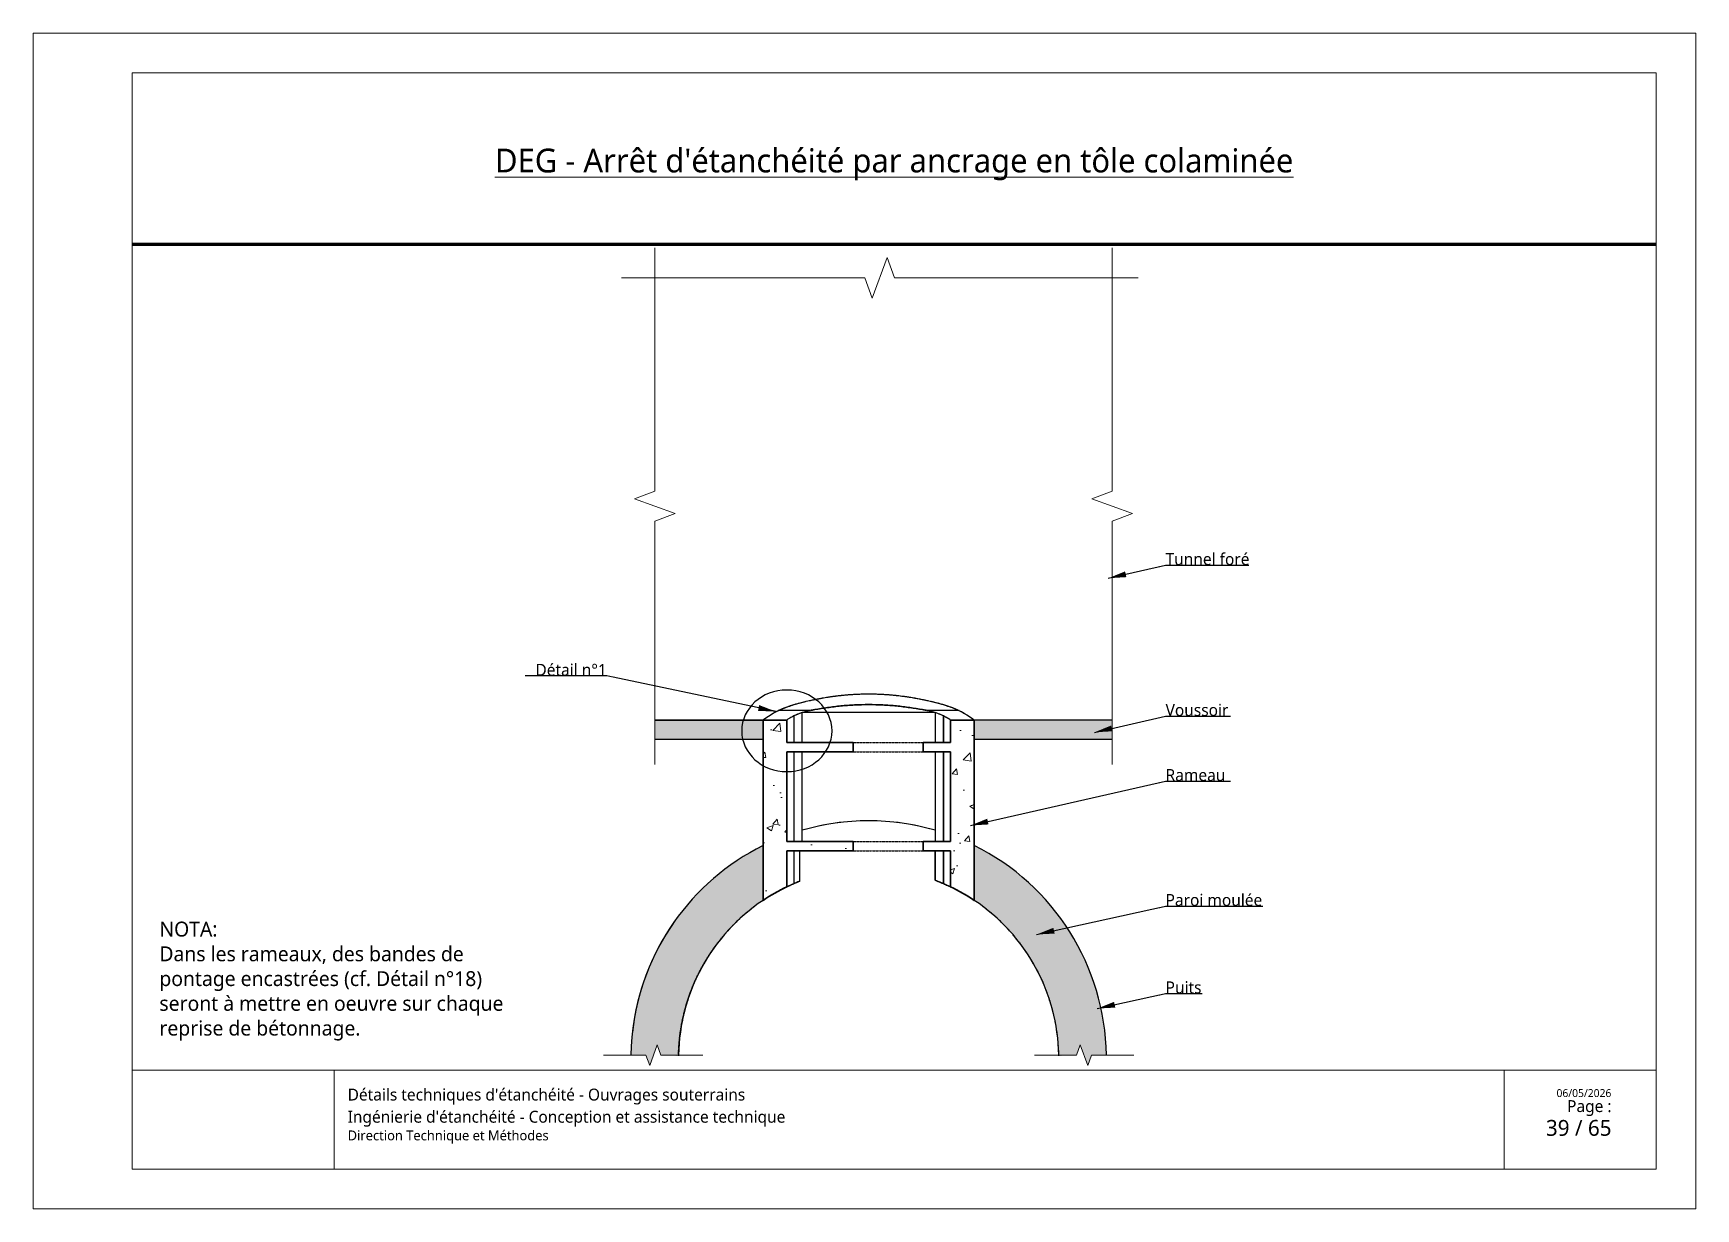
# Paper-space layout '28 - Vue de principe de la jonction entre un rameau en DEG et un tunnel foré' of a CAD drawing. Header units: millimetres. Extents: x 14 to 434, y -108 to 189.
# The model-space entities are those that its viewports show. They can reach past a viewport. Long polylines and large blocks are cut down to what shows.
import ezdxf

# ---------------------------------------------------------------- set-up
doc = ezdxf.new("R2010")
doc.units = ezdxf.units.MM
for name, pattern in [('Caché 1_16_', [0.0023812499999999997, 0.0015875, -0.00079375]), ('CONTINU', [0]), ('EG tiret point', [0.005, 0.003, -0.001, 0, -0.001])]:
    doc.linetypes.add(name, pattern=pattern)
for name, color, linetype, lineweight in [('Dessin_AXE', 8, 'Continuous', 5), ('Dessin_HACHURES', 253, 'Continuous', 9), ('G-ANNO-TTLB', 7, 'Continuous', 5), ('G-ANNO-TTLB-THIN', 7, 'Continuous', 5)]:
    doc.layers.add(name, color=color, linetype=linetype, lineweight=lineweight)
for name, color, linetype in [('Dessin_CONTOURS BETON', 7, 'Continuous'), ('Dessin_TEXTES', 7, 'CONTINU'), ('GEN-_-CARTOUCHE', 7, 'Continuous')]:
    doc.layers.add(name, color=color, linetype=linetype)
doc.layers.add('GEN-_-FMULT', color=210, linetype='Continuous', plot=False)
doc.styles.add('Arial', font='segoeui.ttf')
doc.styles.add('Segoe UI_2', font='segoeui.ttf', dxfattribs={"height": 0.0025})
doc.styles.add('Segoe UI_3', font='segoeui.ttf', dxfattribs={"height": 0.0035})
doc.styles.add('Segoe UI_4', font='segoeui.ttf', dxfattribs={"height": 0.004})
doc.styles.add('Segoe UI_B_1', font='segoeuib.ttf', dxfattribs={"height": 0.005})
doc.styles.add('Segoe UI_B_2', font='segoeuib.ttf', dxfattribs={"height": 0.0045})
doc.styles.add('txt-moyen', font='segoeui.ttf')
doc.dimstyles.new('1000F2', dxfattribs={"dimscale": 10, "dimtxt": 0.25, "dimasz": 0.3, "dimexe": 0.2, "dimexo": 0, "dimgap": 0.1, "dimtad": 1, "dimzin": 0, "dimdsep": 46, "dimtxsty": 'txt-moyen', "dimcen": 0.1, "dimclrd": 256, "dimclre": 256, "dimclrt": 256, "dimazin": 0, "dimtfac": 1, "dimtmove": 2, "dimatfit": 3, "dimfxl": 1, "dimtolj": 1, "dimtzin": 0, "dimlwd": -1, "dimlwe": -1, "dimarcsym": 0})

psp = doc.layouts.new('28 - Vue de principe de la jonction entre un rameau en DEG et un tunnel foré')

msp = doc.modelspace()

# ---------------------------------------------------------------- texts
at = {"layer": 'Dessin_TEXTES', "char_height": 2, "style": 'txt-moyen', "bg_fill": 2}
for s, insert, width, attachment_point in [('\\pxsm1.5;Tunnel foré', (12230.23609778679, 5226.346391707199), 26.00201247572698, 7), ('\\pxsm1.5;Détail n°1', (12136.20951932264, 5207.715341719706), 62.89551894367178, 9), ('\\pxsm1.5;Voussoir', (12230.23609778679, 5200.94384046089), 10.82973407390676, 7), ('\\pxsm1.5;Rameau', (12230.23609778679, 5190.006662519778), 10.82973407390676, 7), ('\\pxsm1.5;Paroi moulée', (12230.23609778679, 5168.974692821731), 25.22028657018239, 7), ('\\pxsm1.5;Puits', (12230.23609778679, 5154.267499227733), 25.22028657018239, 7)]:
    msp.add_mtext(s, dxfattribs=dict(at, insert=insert, width=width, attachment_point=attachment_point))
at = {"layer": 'Dessin_TEXTES', "insert": (12060.92626893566, 5166.356865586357), "char_height": 2.5, "width": 57.79110811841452, "attachment_point": 1, "style": 'Arial'}
msp.add_mtext('NOTA:\\PDans les rameaux, des bandes de pontage encastrées (cf. Détail n°18)\\Pseront à mettre en oeuvre sur chaque reprise de bétonnage.', dxfattribs=at)

# ---------------------------------------------------------------- blocks, each defined once
blk = doc.blocks.new('cart.L6P1')
at = {"layer": 'G-ANNO-TTLB'}
for p, q in [((-37.23333333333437, 312.7666666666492), (-37.23333333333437, 15.76666666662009)), ((382.7666666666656, 312.7666666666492), (-37.23333333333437, 312.7666666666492)), ((382.7666666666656, 312.7666666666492), (382.7666666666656, 15.76666666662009)), ((334.3768770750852, 50.76666666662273), (334.3768770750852, 25.76666666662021)), ((372.7666666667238, 50.76666666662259), (372.7666666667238, 25.7666666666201)), ((-37.23333333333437, 15.76666666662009), (382.7666666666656, 15.76666666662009))]:
    blk.add_line(p, q, dxfattribs=at)
at = {"layer": 'G-ANNO-TTLB-THIN'}
for p, q in [((-12.23333333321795, 302.7666666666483), (372.7666666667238, 302.7666666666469)), ((-12.23333333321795, 50.76666666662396), (-12.23333333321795, 302.7666666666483)), ((372.7666666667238, 302.7666666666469), (372.7666666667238, 50.76666666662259)), ((-12.23333333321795, 50.76666666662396), (-12.23333333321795, 25.76666666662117)), ((-12.23333333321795, 50.76666666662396), (372.7666666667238, 50.76666666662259)), ((38.76936928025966, 50.76666666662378), (38.76936928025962, 25.76666666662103)), ((-12.23333333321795, 25.76666666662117), (372.7666666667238, 25.7666666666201))]:
    blk.add_line(p, q, dxfattribs=at)
at = {"layer": 'GEN-_-FMULT', "lineweight": 70}
blk.add_line((-12.23333333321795, 259.4567474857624), (372.7666666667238, 259.4567474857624), dxfattribs=at)
at = {"layer": 'G-ANNO-TTLB', "attachment_point": 1}
for s, insert, char_height, width, style in [("\\pxqc;\\LDEG - Arrêt d'étanchéité par ancrage en tôle colaminée", (-12.23333333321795, 283.6080844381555), 6, 384.9999999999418, 'Segoe UI_B_2'), ("Détails techniques d'étanchéité - Ouvrages souterrains", (42.18854841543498, 46.1101574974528), 3.000000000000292, 202.4844947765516, 'Segoe UI_B_2'), ('\\pxqr;{\\H0.75x;Page : \\P}  39 / 65', (310.8806913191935, 43.2020212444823), 4.000000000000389, 50.60472738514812, 'Segoe UI_B_1'), ('06/05/2026', (347.5870006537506, 45.9912650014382), 2.000000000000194, 17.4767875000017, 'Segoe UI_2'), ("Ingénierie d'étanchéité - Conception et assistance technique", (42.18854841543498, 40.50889152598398), 3.000000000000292, 249.787781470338, 'Segoe UI_3'), ('Direction Technique et Méthodes', (42.18854841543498, 35.54330242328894), 2.500000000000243, 82.89448750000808, 'Segoe UI_4')]:
    blk.add_mtext(s, dxfattribs=dict(at, insert=insert, char_height=char_height, width=width, style=style))

# ---------------------------------------------------------------- hatches: boundary and pattern name
at = {"layer": 'Dessin_HACHURES'}
h = msp.add_hatch(color=256, dxfattribs=at)
h.dxf.hatch_style = 1
h.paths.add_polyline_path([(12144.30027359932, 5200.278371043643), (12144.30027359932, 5197.074127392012), (12162.50216126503, 5197.074127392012), (12162.50216126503, 5200.278371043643)])
h.paths.add_polyline_path([(12198.04709778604, 5200.278371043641), (12198.04709778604, 5197.074127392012), (12221.23834927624, 5197.074127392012), (12221.23834927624, 5200.278371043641)])
at = {"layer": 'Dessin_HACHURES', "linetype": 'CONTINU'}
h = msp.add_hatch(dxfattribs=at)
h.set_pattern_fill('AR-CONC', color=256, scale=1.5)
h.set_pattern_definition([(50, (13493.35396843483, 8363.399583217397), (10.7589027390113, -0.9412820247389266), [1.125, -12.375]), (355, (13493.35396843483, 8363.399583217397), (-2.081270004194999, 11.28288200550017), [0.9, -9.899999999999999]), (100.45144446, (13494.25054364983, 8363.321143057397), (8.67763270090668, 10.34159986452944), [0.9561028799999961, -10.51713167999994]), (46.18420000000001, (13493.35396843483, 8366.399583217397), (16.00861996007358, -2.482789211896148), [1.687499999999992, -18.56249999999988]), (96.63563549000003, (13494.68801960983, 8366.192683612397), (14.01992918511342, 14.61177901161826), [1.43415513, -15.7757064]), (351.18416399, (13493.35396843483, 8366.399583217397), (14.01992917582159, 14.61177900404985), [1.35, -14.850000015]), (21, (13494.85396843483, 8365.649583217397), (8.953605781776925, -6.039283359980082), [1.125, -12.375]), (326, (13494.85396843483, 8365.649583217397), (3.649729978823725, 10.87725067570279), [0.9, -9.899999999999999]), (71.45144474, (13495.60010224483, 8365.146309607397), (12.60333565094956, 4.837967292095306), [0.9561028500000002, -10.51713168]), (37.5, (13493.35396843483, 8363.399583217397), (0.18239782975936, 4.993407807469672), [0, -9.78, 0, -10.05, 0, -9.9375]), (7.499999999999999, (13493.35396843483, 8363.399583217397), (3.946043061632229, 5.916175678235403), [0, -5.729999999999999, 0, -9.555, 0, -3.787499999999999]), (327.5, (13490.00896843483, 8363.399583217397), (8.007336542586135, -0.3383230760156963), [0, -3.75, 0, -11.7, 0, -15.525]), (317.5, (13488.50896843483, 8363.399583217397), (8.747792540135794, 1.501574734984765), [0, -4.875, 0, -7.769999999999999, 0, -11.025])])
h.paths.add_polyline_path([(12166.50791378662, 5194.930521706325), (12177.67462952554, 5194.930521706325), (12177.67462952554, 5196.530521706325), (12166.50791378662, 5196.530521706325), (12166.50791378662, 5200.278371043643), (12162.50216126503, 5200.278371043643), (12162.50216126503, 5169.943653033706, -0.0360421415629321), (12166.50791378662, 5172.220089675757), (12166.50791378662, 5178.250340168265), (12168.67462952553, 5178.250340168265), (12170.27462952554, 5178.250340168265), (12177.67462952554, 5178.250340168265), (12177.67462952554, 5179.850340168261), (12166.50791378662, 5179.850340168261)])
h.paths.add_polyline_path([(12194.04134526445, 5179.850340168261), (12189.43462952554, 5179.850340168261), (12189.43462952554, 5178.250340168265), (12194.04134526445, 5178.250340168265), (12194.04134526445, 5172.220089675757, -0.0025041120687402), (12194.32999762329, 5172.080749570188, -0.0335350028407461), (12198.04709778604, 5169.943653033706), (12198.04709778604, 5200.278371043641), (12194.04134526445, 5200.278371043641), (12194.04134526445, 5196.530521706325), (12189.43462952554, 5196.530521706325), (12189.43462952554, 5194.930521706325), (12194.04134526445, 5194.930521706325)])
h = msp.add_hatch(dxfattribs=at)
h.set_pattern_fill('AR-CONC', color=256, scale=0.5)
h.set_pattern_definition([(50, (13483.21248387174, 8642.506583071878), (3.586300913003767, -0.3137606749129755), [0.375, -4.125]), (355, (13483.21248387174, 8642.506583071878), (-0.6937566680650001, 3.760960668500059), [0.3, -3.299999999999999]), (100.45144446, (13483.51134227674, 8642.480436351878), (2.892544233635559, 3.447199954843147), [0.3187009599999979, -3.505710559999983]), (46.18420000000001, (13483.21248387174, 8643.50658307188), (5.336206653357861, -0.8275964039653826), [0.562499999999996, -6.187499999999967]), (96.63563549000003, (13483.65716759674, 8643.437616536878), (4.673309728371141, 4.870593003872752), [0.47805171, -5.258568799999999]), (351.18416399, (13483.21248387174, 8643.50658307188), (4.673309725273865, 4.87059300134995), [0.45, -4.950000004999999]), (21, (13483.71248387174, 8643.256583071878), (2.984535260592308, -2.013094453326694), [0.375, -4.125]), (326, (13483.71248387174, 8643.256583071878), (1.216576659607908, 3.625750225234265), [0.3, -3.299999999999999]), (71.45144474, (13483.96119514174, 8643.088825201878), (4.201111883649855, 1.612655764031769), [0.31870095, -3.505710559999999]), (37.5, (13483.21248387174, 8642.506583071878), (0.0607992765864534, 1.664469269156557), [0, -3.259999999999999, 0, -3.35, 0, -3.3125]), (7.499999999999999, (13483.21248387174, 8642.506583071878), (1.315347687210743, 1.972058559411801), [0, -1.909999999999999, 0, -3.185, 0, -1.262499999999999]), (327.5, (13482.09748387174, 8642.506583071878), (2.669112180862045, -0.1127743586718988), [0, -1.25, 0, -3.9, 0, -5.174999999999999]), (317.5, (13481.59748387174, 8642.506583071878), (2.915930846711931, 0.5005249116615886), [0, -1.625, 0, -2.589999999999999, 0, -3.674999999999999])])
edge = h.paths.add_edge_path()
edge.add_line((12220.27066709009, 5143.895773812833), (12217.75029915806, 5143.895773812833))
edge.add_line((12217.75029915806, 5143.895773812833), (12217.12529915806, 5142.178600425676))
edge.add_line((12217.12529915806, 5142.178600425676), (12215.87529915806, 5145.612947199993))
edge.add_line((12215.87529915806, 5145.612947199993), (12215.25029915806, 5143.895773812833))
edge.add_line((12215.25029915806, 5143.895773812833), (12212.27182409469, 5143.756486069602))
edge.add_arc((12180.27462952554, 5143.332764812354), 32.00000000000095, 0.7586921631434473, 56.55709538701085)
edge.add_line((12197.91001327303, 5170.034698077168), (12198.04709778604, 5179.167655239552))
edge.add_arc((12180.27462952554, 5143.332764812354), 40.00000000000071, 0.8064776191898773, 63.62068964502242, ccw=False)
edge = h.paths.add_edge_path()
edge.add_line((12140.27859196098, 5143.895773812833), (12142.79895989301, 5143.895773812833))
edge.add_line((12142.79895989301, 5143.895773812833), (12143.42395989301, 5142.178600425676))
edge.add_line((12143.42395989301, 5142.178600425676), (12144.67395989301, 5145.612947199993))
edge.add_line((12144.67395989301, 5145.612947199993), (12145.29895989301, 5143.895773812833))
edge.add_line((12145.29895989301, 5143.895773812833), (12148.27743495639, 5143.756486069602))
edge.add_arc((12180.27462952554, 5143.332764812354), 32.00000000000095, 123.4429046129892, 179.2413078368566, ccw=False)
edge.add_line((12162.63924577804, 5170.034698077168), (12162.50216126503, 5179.167655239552))
edge.add_arc((12180.27462952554, 5143.332764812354), 40.00000000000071, 116.3793103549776, 179.1935223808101)

# ---------------------------------------------------------------- linework, layer by layer
at = {"layer": 'Dessin_AXE', "color": 0, "linetype": 'CONTINU', "flags": 128}
for points in [[(12144.30027359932, 5192.809168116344), (12144.30027359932, 5233.778205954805), (12147.73462037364, 5235.028205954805), (12140.865926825, 5237.528205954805), (12144.30027359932, 5238.778205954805), (12144.30027359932, 5279.747243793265)], [(12221.23834927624, 5192.809168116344), (12221.23834927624, 5233.778205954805), (12224.67269605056, 5235.028205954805), (12217.80400250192, 5237.528205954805), (12221.23834927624, 5238.778205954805), (12221.23834927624, 5279.747243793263)], [(12138.6595891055, 5274.715636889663), (12179.62862694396, 5274.715636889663), (12180.87862694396, 5271.281290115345), (12183.37862694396, 5278.149983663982), (12184.62862694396, 5274.715636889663), (12225.59766478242, 5274.715636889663)]]:
    msp.add_lwpolyline(points, dxfattribs=at)
at = {"layer": 'Dessin_AXE', "linetype": 'CONTINU', "flags": 128}
for points in [[(12152.3493546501, 5143.895773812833), (12145.29895989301, 5143.895773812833), (12144.67395989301, 5145.612947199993), (12143.42395989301, 5142.178600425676), (12142.79895989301, 5143.895773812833), (12135.66929811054, 5143.895773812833)], [(12208.19990440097, 5143.895773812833), (12215.25029915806, 5143.895773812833), (12215.87529915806, 5145.612947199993), (12217.12529915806, 5142.178600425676), (12217.75029915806, 5143.895773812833), (12224.87996094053, 5143.895773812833)]]:
    msp.add_lwpolyline(points, dxfattribs=at)
at = {"layer": 'Dessin_CONTOURS BETON'}
for p, q in [((12168.79105676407, 5203.204737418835), (12169.75035809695, 5203.437091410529)), ((12169.75035809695, 5203.437091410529), (12171.00105298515, 5203.709910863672)), ((12171.00105298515, 5203.709910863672), (12171.88472823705, 5203.885059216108)), ((12171.88472823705, 5203.885059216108), (12172.97651172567, 5204.078514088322)), ((12172.97651172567, 5204.078514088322), (12174.10324348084, 5204.251490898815)), ((12174.10324348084, 5204.251490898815), (12175.25075006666, 5204.399090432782)), ((12175.25075006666, 5204.399090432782), (12176.4156223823, 5204.518756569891)), ((12176.4156223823, 5204.518756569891), (12177.59413867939, 5204.608336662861)), ((12177.59413867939, 5204.608336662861), (12178.78230021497, 5204.666168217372)), ((12178.78230021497, 5204.666168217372), (12179.9758944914, 5204.691153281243)), ((12179.9758944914, 5204.691153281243), (12181.17058172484, 5204.682811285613)), ((12181.17058172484, 5204.682811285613), (12182.36199591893, 5204.641303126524)), ((12182.36199591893, 5204.641303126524), (12183.54584901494, 5204.567423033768)), ((12183.54584901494, 5204.567423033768), (12184.7180259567, 5204.462559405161)), ((12184.7180259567, 5204.462559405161), (12185.945636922, 5204.31904749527)), ((12185.945636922, 5204.31904749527), (12186.57387648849, 5204.233246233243)), ((12186.57387648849, 5204.233246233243), (12187.67024722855, 5204.062263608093)), ((12187.67024722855, 5204.062263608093), (12188.74368953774, 5203.870134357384)), ((12188.74368953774, 5203.870134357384), (12189.8364352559, 5203.650056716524)), ((12189.8364352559, 5203.650056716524), (12190.97164351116, 5203.39645458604)), ((12190.97164351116, 5203.39645458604), (12191.77205649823, 5203.201135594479)), ((12162.59660685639, 5200.364500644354), (12162.82275371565, 5200.537277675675)), ((12162.82275371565, 5200.537277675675), (12163.2271632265, 5200.817866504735)), ((12163.2271632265, 5200.817866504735), (12163.77472586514, 5201.176177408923)), ((12163.77472586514, 5201.176177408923), (12164.21838692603, 5201.448624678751)), ((12164.21838692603, 5201.448624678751), (12164.60469549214, 5201.66038137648)), ((12164.60469549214, 5201.66038137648), (12165.13114136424, 5201.918836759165)), ((12170.37859281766, 5201.87355459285), (12165.03640243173, 5201.87355459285)), ((12170.37859281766, 5201.87355459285), (12165.03640243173, 5201.87355459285)), ((12165.13114136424, 5201.918836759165), (12165.74938870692, 5202.191110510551)), ((12165.74938870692, 5202.191110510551), (12166.42652659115, 5202.459333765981)), ((12166.42652659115, 5202.459333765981), (12167.15372233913, 5202.718066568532)), ((12167.15372233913, 5202.718066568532), (12167.93597415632, 5202.96631064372)), ((12167.93597415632, 5202.96631064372), (12168.79105676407, 5203.204737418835)), ((12191.44412451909, 5201.536125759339), (12169.10513420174, 5201.536125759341)), ((12195.51285669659, 5201.87355459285), (12190.17066623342, 5201.87355459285)), ((12195.51285669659, 5201.87355459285), (12190.17066623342, 5201.87355459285)), ((12191.77205649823, 5203.201135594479), (12192.65222619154, 5202.954655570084)), ((12192.65222619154, 5202.954655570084), (12193.49386899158, 5202.684248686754)), ((12193.49386899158, 5202.684248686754), (12194.18481410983, 5202.435793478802)), ((12194.18481410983, 5202.435793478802), (12194.8613212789, 5202.165068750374)), ((12194.8613212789, 5202.165068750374), (12195.46539397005, 5201.896240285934)), ((12195.46539397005, 5201.896240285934), (12195.96733732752, 5201.64820232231)), ((12195.96733732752, 5201.64820232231), (12196.41944327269, 5201.39721065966)), ((12196.41944327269, 5201.39721065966), (12196.77453318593, 5201.176177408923)), ((12196.77453318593, 5201.176177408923), (12197.40313965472, 5200.763321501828)), ((12197.40313965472, 5200.763321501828), (12197.8303818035, 5200.460734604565)), ((12197.8303818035, 5200.460734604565), (12198.02748103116, 5200.297906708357)), ((12162.50216126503, 5200.278371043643), (12144.30027359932, 5200.278371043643)), ((12144.30027359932, 5200.278371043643), (12162.50216126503, 5200.278371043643)), ((12162.50216126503, 5200.278371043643), (12162.59660685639, 5200.364500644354)), ((12162.50216126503, 5197.074127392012), (12162.50216126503, 5200.278371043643)), ((12198.02748103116, 5200.297906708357), (12198.04709778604, 5200.278371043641)), ((12221.23834927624, 5200.278371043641), (12198.04709778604, 5200.278371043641)), ((12198.04709778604, 5200.278371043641), (12198.04709778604, 5197.074127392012)), ((12144.30027359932, 5197.074127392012), (12162.50216126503, 5197.074127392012)), ((12198.04709778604, 5197.074127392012), (12221.23834927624, 5197.074127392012)), ((12162.50216126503, 5169.943653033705), (12162.50216126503, 5179.167655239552)), ((12170.27462952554, 5178.250340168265), (12168.67462952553, 5178.250340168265)), ((12191.44537357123, 5173.319669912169), (12191.44537357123, 5178.173716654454)), ((12198.04709778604, 5179.167655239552), (12198.04709778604, 5169.943653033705))]:
    msp.add_line(p, q, dxfattribs=at)
at = {"layer": 'Dessin_CONTOURS BETON', "lineweight": 35}
for p, q in [((12166.50791378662, 5200.278371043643), (12162.50216126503, 5200.278371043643)), ((12162.50216126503, 5200.278371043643), (12162.50216126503, 5169.943653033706)), ((12166.50791378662, 5196.530521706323), (12166.50791378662, 5200.278371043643)), ((12194.04134526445, 5200.278371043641), (12194.04134526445, 5196.530521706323)), ((12198.04709778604, 5200.278371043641), (12194.04134526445, 5200.278371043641)), ((12198.04709778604, 5169.943653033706), (12198.04709778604, 5200.278371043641)), ((12177.67462952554, 5196.530521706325), (12166.50791378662, 5196.530521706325)), ((12166.50791378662, 5179.850340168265), (12166.50791378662, 5194.930521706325)), ((12166.50791378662, 5194.930521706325), (12177.67462952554, 5194.930521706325)), ((12177.67462952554, 5194.930521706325), (12177.67462952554, 5196.530521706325)), ((12194.04134526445, 5196.530521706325), (12189.43462952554, 5196.530521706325)), ((12189.43462952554, 5196.530521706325), (12189.43462952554, 5194.930521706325)), ((12189.43462952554, 5194.930521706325), (12194.04134526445, 5194.930521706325)), ((12194.04134526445, 5194.930521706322), (12194.04134526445, 5179.850340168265)), ((12177.67462952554, 5179.850340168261), (12166.50791378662, 5179.850340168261)), ((12166.50791378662, 5172.220089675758), (12166.50791378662, 5178.250340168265)), ((12166.50791378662, 5178.250340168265), (12168.67462952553, 5178.250340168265)), ((12170.27462952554, 5178.250340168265), (12177.67462952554, 5178.250340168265)), ((12177.67462952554, 5178.250340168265), (12177.67462952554, 5179.850340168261)), ((12194.04134526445, 5179.850340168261), (12189.43462952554, 5179.850340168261)), ((12189.43462952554, 5179.850340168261), (12189.43462952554, 5178.250340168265)), ((12189.43462952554, 5178.250340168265), (12194.04134526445, 5178.250340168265)), ((12194.04134526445, 5178.250340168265), (12194.04134526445, 5172.220089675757))]:
    msp.add_line(p, q, dxfattribs=at)
at = {"layer": 'Dessin_CONTOURS BETON', "linetype": 'EG tiret point'}
for p, q in [((12177.67462952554, 5196.530521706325), (12189.43462952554, 5196.530521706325)), ((12177.67462952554, 5194.930521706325), (12189.43462952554, 5194.930521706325)), ((12177.67462952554, 5179.850340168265), (12189.43462952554, 5179.850340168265)), ((12177.67462952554, 5178.250340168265), (12189.43462952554, 5178.250340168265))]:
    msp.add_line(p, q, dxfattribs=at)
at = {"layer": 'Dessin_CONTOURS BETON', "lineweight": 13}
msp.add_line((12162.513931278, 5169.951510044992), (12162.48643171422, 5169.933141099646), dxfattribs=at)
at = {"layer": 'Dessin_CONTOURS BETON'}
for points in [[(12169.33774732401, 5201.606121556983), (12168.78771362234, 5201.433761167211), (12168.27161418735, 5201.244162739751), (12167.85488347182, 5201.061986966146), (12167.70530751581, 5200.987023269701), (12167.70530751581, 5196.530521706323), (12169.10542523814, 5196.530521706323), (12169.10571099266, 5201.536125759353)], [(12190.17066623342, 5201.87355459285), (12190.17066623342, 5201.87285351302), (12190.2279703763, 5201.860090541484)], [(12191.21150896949, 5201.606094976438), (12191.21150896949, 5201.606094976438)], [(12192.84395153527, 5200.987023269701), (12192.84395153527, 5196.530521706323), (12194.04134526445, 5196.530521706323), (12194.04134526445, 5200.278371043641), (12193.93778399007, 5200.35738972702), (12193.65264143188, 5200.537277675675), (12193.21605738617, 5200.786173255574), (12192.87890052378, 5200.96833670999)], [(12167.90841544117, 5194.930521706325), (12167.70530751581, 5194.930521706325), (12167.70530751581, 5179.850340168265), (12169.10431871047, 5179.850340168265), (12169.10388547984, 5194.930521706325), (12168.02215399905, 5194.930521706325)], [(12192.64084904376, 5194.930521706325), (12191.44393943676, 5194.930521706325), (12191.45360568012, 5179.850340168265), (12192.84395153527, 5179.850340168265), (12192.84395153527, 5194.930521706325), (12192.67255430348, 5194.930521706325)], [(12193.93778399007, 5194.930521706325), (12192.84395153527, 5194.930521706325), (12192.84395153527, 5179.850340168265), (12194.04134526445, 5179.850340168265), (12194.04134526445, 5194.930521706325)], [(12168.27161418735, 5178.250340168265), (12167.70530751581, 5178.250340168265), (12167.70530751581, 5172.76084908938), (12168.40753325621, 5173.050975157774), (12168.67462952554, 5173.15606945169), (12168.67462952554, 5178.250340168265), (12168.28846270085, 5178.250340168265)], [(12191.94236417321, 5178.250340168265), (12191.44504636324, 5178.250340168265), (12191.44537357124, 5173.319669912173), (12192.26080518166, 5173.002956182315), (12192.84395153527, 5172.76084908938), (12192.84395153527, 5178.250340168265), (12192.02176560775, 5178.250340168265)], [(12193.93778399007, 5178.250340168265), (12192.84395153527, 5178.250340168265), (12192.84395153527, 5172.76084908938), (12193.52445533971, 5172.460794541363), (12194.04134526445, 5172.220089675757), (12194.0323182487, 5178.250340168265), (12193.93797844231, 5178.250340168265)]]:
    msp.add_lwpolyline(points, close=True, dxfattribs=at)
for points in [[(12191.44354756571, 5201.536299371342), (12191.21150896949, 5201.606122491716)], [(12191.21150896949, 5201.606094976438), (12191.44354757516, 5201.536125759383)], [(12192.02176560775, 5201.342225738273), (12191.44354756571, 5201.536299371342)], [(12191.44354757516, 5201.536125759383), (12191.44537357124, 5196.530521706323)], [(12192.47796017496, 5201.161162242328), (12192.02176560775, 5201.342225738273)], [(12192.84395153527, 5200.987023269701), (12192.47796017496, 5201.161162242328)], [(12192.84395153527, 5196.530521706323), (12192.84395153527, 5200.987023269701)], [(12191.44537357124, 5196.530521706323), (12192.84395153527, 5196.530521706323)]]:
    msp.add_lwpolyline(points, dxfattribs=at)
msp.add_lwpolyline([(12166.50791378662, 5172.220091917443), (12166.50791378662, 5178.250340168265), (12168.67462952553, 5178.250340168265), (12170.27462952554, 5178.250340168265), (12177.67462952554, 5178.250340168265), (12177.67462952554, 5179.850340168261), (12166.50791378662, 5179.850340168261), (12166.50791378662, 5194.930521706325), (12177.67462952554, 5194.930521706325), (12177.67462952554, 5196.530521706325), (12166.50791378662, 5196.530521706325), (12166.50791378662, 5200.278371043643), (12162.50216126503, 5200.278371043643), (12162.50216126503, 5169.943653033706, -0.0359343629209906), (12166.49547742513, 5172.214159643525)], format="xyb", dxfattribs=at)
msp.add_lwpolyline([(12198.04709778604, 5200.278371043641), (12194.04134526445, 5200.278371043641), (12194.04134526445, 5196.530521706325), (12189.43462952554, 5196.530521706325), (12189.43462952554, 5194.930521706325), (12194.04134526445, 5194.930521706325), (12194.04134526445, 5179.850340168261), (12189.43462952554, 5179.850340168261), (12189.43462952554, 5178.250340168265), (12194.04134526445, 5178.250340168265), (12194.04134526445, 5172.220089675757, -0.0025041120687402), (12194.32999762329, 5172.080749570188, -0.0335350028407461), (12198.04709778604, 5169.943653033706), (12198.04709778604, 5200.278371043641)], format="xyb", close=True, dxfattribs=at)
for radius, start, end in [(39.99999999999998, 90, 106.2165573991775), (40.00000000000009, 73.78344260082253, 106.2165573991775), (40, 73.78344260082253, 90), (40.0000000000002, 116.379310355, 173.6268518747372), (39.99999999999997, 0.8064776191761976, 63.62068964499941), (32.00000000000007, 113.6315415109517, 116.2367236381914), (31.99999999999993, 111.2606123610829, 113.6146384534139), (32.00000000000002, 112.1240169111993, 112.8649074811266), (32.00000000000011, 111.2668746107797, 112.1160316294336), (31.99999999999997, 66.38536183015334, 69.56859421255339), (32.00000000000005, 67.88396799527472, 68.73312538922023), (32.00000000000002, 67.13509251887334, 67.87598341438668), (31.99999999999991, 63.76327636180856, 66.36845824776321), (31.99999999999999, 123.7375559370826, 178.9918842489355), (32.00000000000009, 123.4429046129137, 123.6307562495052), (32.00000000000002, 120.4415510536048, 122.4104102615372), (31.99999999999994, 117.4234342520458, 119.2814452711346), (32.00000000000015, 117.6189770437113, 118.3444792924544), (31.99999999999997, 115.2804855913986, 116.0547785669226), (32.00000000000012, 114.4429327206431, 115.2761920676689), (32.00000000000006, 64.72380865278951, 65.5570672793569), (32.00000000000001, 63.94522143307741, 64.71951440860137), (32.00000000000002, 60.71855472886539, 62.57656574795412), (31.99999999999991, 61.65552070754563, 62.38102295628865), (31.99999999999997, 57.58958973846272, 59.55844894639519), (32.00000000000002, 56.192766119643, 56.55709538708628), (32, 1.008115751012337, 56.26244406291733), (32.00000000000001, 129.8377576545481, 131.449210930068), (32.00000000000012, 126.652247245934, 128.2633016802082), (32.00000000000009, 51.7366983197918, 53.34775275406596), (32.00000000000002, 48.55078906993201, 50.16224234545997), (31.99999999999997, 139.3942876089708, 141.0070603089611), (32.00000000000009, 136.2087778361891, 137.8210887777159), (32, 133.0232678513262, 134.6351394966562), (32, 45.36486050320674, 46.97673214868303), (31.99999999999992, 42.17891122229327, 43.79122216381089), (31.9999999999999, 38.99293969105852, 40.60571239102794), (32.00000000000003, 145.7653065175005, 147.3790770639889), (32.00000000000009, 142.5797971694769, 144.1930557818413), (31.99999999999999, 35.80694421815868, 37.42020283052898), (31.99999999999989, 32.62092293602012, 34.2346934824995), (32.00000000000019, 148.9508156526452, 150.5651262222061), (31.9999999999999, 29.43487377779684, 31.04918434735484), (32.00000000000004, 155.3218332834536, 156.9373176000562), (32.00000000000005, 152.1363245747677, 153.751205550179), (31.9999999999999, 26.2487944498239, 27.86367542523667), (32.00000000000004, 23.0626823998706, 24.6781667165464), (32, 161.6928500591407, 163.3096515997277), (31.99999999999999, 158.5073417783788, 160.1234652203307), (32, 19.87653477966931, 21.49265822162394), (32.00000000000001, 16.69034840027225, 18.30714994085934), (32.00000000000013, 164.8783581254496, 166.4958803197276), (32.00000000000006, 13.50411968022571, 15.12164187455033), (32.00000000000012, 171.2493736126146, 172.8684814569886), (32.00000000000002, 168.063865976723, 169.6821554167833), (31.99999999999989, 10.31784458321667, 11.93613402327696), (31.99999999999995, 7.13151854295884, 8.750626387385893), (31.99999999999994, 177.6203882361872, 179.2413078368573), (32.00000000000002, 174.4348810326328, 176.0548636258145), (32.00000000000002, 3.945136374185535, 5.565118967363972), (31.99999999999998, 0.7586921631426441, 2.379611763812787)]:
    msp.add_arc((12180.27462952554, 5143.332764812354), radius, start, end, dxfattribs=at)
at = {"layer": 'Dessin_CONTOURS BETON', "lineweight": 35}
for radius, start, end in [(31.99999999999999, 115.4808795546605, 123.7375559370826), (32.00000000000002, 56.26244406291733, 64.51912044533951)]:
    msp.add_arc((12180.27462952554, 5143.332764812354), radius, start, end, dxfattribs=at)
at = {"layer": 'Dessin_CONTOURS BETON', "linetype": 'CONTINU'}
msp.add_arc((12180.27462952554, 5143.332764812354), 40.00000000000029, 144.3467113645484, 179.1935223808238, dxfattribs=at)
at = {"layer": 'Dessin_CONTOURS BETON'}
for points, knots in [([(12167.33071815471, 5202.776975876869), (12167.39636651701, 5202.798479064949), (12167.72620422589, 5202.904916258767), (12168.34760688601, 5203.090751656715), (12168.93585170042, 5203.243822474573), (12169.23848345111, 5203.316554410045)], [0.7185597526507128, 0.7185597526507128, 0.7185597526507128, 0.7185597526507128, 0.75, 0.875, 1, 1, 1, 1]), ([(12169.23848345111, 5203.316554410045), (12169.91574009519, 5203.479275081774), (12171.31329155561, 5203.789678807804), (12173.52209988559, 5204.184067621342), (12175.82079065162, 5204.482060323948), (12178.1821839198, 5204.663052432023), (12180.5741115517, 5204.713551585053), (12182.96161978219, 5204.62966047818), (12185.31018843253, 5204.417822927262), (12187.4937856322, 5204.107095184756), (12189.50008538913, 5203.732162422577), (12190.71817744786, 5203.458934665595), (12191.31077559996, 5203.316554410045)], [0, 0, 0, 0, 0.1025641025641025, 0.2051282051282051, 0.3076923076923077, 0.4102564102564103, 0.5128205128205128, 0.6153846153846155, 0.717948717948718, 0.8205128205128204, 0.9102564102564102, 1, 1, 1, 1]), ([(12172.92843704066, 5204.070512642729), (12173.09302083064, 5204.097947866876), (12173.27703199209, 5204.12785302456), (12173.4621282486, 5204.156388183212), (12173.48095598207, 5204.159275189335)], [0.3545505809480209, 0.3545505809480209, 0.3545505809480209, 0.3545505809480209, 0.4, 0.4051432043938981, 0.4051432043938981, 0.4051432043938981, 0.4051432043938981]), ([(12175.17257445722, 5204.389961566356), (12175.33343692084, 5204.408883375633), (12175.52420079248, 5204.429830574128), (12175.71534966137, 5204.450673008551), (12175.74470916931, 5204.453867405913)], [0.5571677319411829, 0.5571677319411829, 0.5571677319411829, 0.5571677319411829, 0.6000000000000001, 0.6077696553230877, 0.6077696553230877, 0.6077696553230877, 0.6077696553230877]), ([(12177.4853827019, 5204.601401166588), (12177.63993028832, 5204.611444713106), (12177.83482638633, 5204.623914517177), (12178.03032696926, 5204.632952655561), (12178.07064946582, 5204.634685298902)], [0.7598061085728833, 0.7598061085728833, 0.7598061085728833, 0.7598061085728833, 0.8, 0.8104367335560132, 0.8104367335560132, 0.8104367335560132, 0.8104367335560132]), ([(12182.47871200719, 5204.63545869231), (12182.51899155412, 5204.633388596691), (12182.71432224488, 5204.623061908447), (12182.90942922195, 5204.611538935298), (12183.06409159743, 5204.601608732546)], [0.1895636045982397, 0.1895636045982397, 0.1895636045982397, 0.1895636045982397, 0.2, 0.240194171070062, 0.240194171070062, 0.240194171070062, 0.240194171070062]), ([(12184.80448473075, 5204.453586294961), (12184.83387354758, 5204.450508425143), (12185.02520886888, 5204.430304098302), (12185.21551022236, 5204.408636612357), (12185.37598683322, 5204.389415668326)], [0.3922304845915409, 0.3922304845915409, 0.3922304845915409, 0.3922304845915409, 0.4, 0.4428323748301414, 0.4428323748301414, 0.4428323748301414, 0.4428323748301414]), ([(12187.06833490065, 5204.159341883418), (12187.08715195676, 5204.156428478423), (12187.27210861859, 5204.127640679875), (12187.45714316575, 5204.098481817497), (12187.62283196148, 5204.071702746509)], [0.5948568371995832, 0.5948568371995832, 0.5948568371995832, 0.5948568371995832, 0.6000000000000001, 0.6454494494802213, 0.6454494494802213, 0.6454494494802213, 0.6454494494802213]), ([(12191.31077559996, 5203.316554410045), (12191.61340790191, 5203.243822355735), (12192.20165538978, 5203.090750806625), (12192.82306461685, 5202.904913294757), (12193.15290697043, 5202.798474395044), (12193.21855900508, 5202.77696994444)], [0, 0, 0, 0, 0.125, 0.25, 0.281441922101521, 0.281441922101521, 0.281441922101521, 0.281441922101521]), ([(12162.50216126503, 5200.278371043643), (12162.5386148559, 5200.318368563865), (12162.68366257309, 5200.44057309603), (12163.14826639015, 5200.770209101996), (12163.63998325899, 5201.091924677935), (12163.96201123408, 5201.295118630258)], [0, 0, 0, 0, 0.3076923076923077, 0.6153846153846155, 1, 1, 1, 1]), ([(12162.50216126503, 5200.278371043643), (12162.53858796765, 5200.318390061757), (12162.68368380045, 5200.440552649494), (12163.14822193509, 5200.770248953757), (12163.64008302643, 5201.091821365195), (12163.96201123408, 5201.295118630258)], [0, 0, 0, 0, 0.3076923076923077, 0.6153846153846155, 1, 1, 1, 1]), ([(12164.21634268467, 5201.448262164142), (12164.26600778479, 5201.476898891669), (12164.34007545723, 5201.518676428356), (12164.41775590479, 5201.56103897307), (12164.4419367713, 5201.574097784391)], [0.080683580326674, 0.080683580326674, 0.080683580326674, 0.080683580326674, 0.125, 0.1446341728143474, 0.1446341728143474, 0.1446341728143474, 0.1446341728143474]), ([(12164.68247332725, 5201.70042094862), (12164.73962584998, 5201.729581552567), (12164.82298918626, 5201.771248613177), (12164.90903810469, 5201.813304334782), (12164.93469448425, 5201.825757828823)], [0.2071713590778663, 0.2071713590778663, 0.2071713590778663, 0.2071713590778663, 0.25, 0.2679546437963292, 0.2679546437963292, 0.2679546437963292, 0.2679546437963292]), ([(12165.86133223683, 5202.237659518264), (12165.92592130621, 5202.264164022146), (12166.03650962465, 5202.308986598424), (12166.15072700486, 5202.353603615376), (12166.19787057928, 5202.371769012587)], [0.4627387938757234, 0.4627387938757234, 0.4627387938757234, 0.4627387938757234, 0.5, 0.5256677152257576, 0.5256677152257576, 0.5256677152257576, 0.5256677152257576]), ([(12167.70530751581, 5200.987023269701), (12167.43620349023, 5200.844336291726), (12166.98120892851, 5200.593013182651), (12166.63443986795, 5200.378223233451), (12166.53075369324, 5200.299129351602), (12166.50791378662, 5200.278371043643)], [0, 0, 0, 0, 0.4, 0.8, 1, 1, 1, 1]), ([(12167.5052363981, 5202.833380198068), (12167.6335472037, 5202.874303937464), (12167.85371573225, 5202.941898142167), (12168.07724714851, 5203.008998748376), (12168.16894453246, 5203.035706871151)], [0.6420600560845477, 0.6420600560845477, 0.6420600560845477, 0.6420600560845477, 0.7272727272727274, 0.7851059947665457, 0.7851059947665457, 0.7851059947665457, 0.7851059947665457]), ([(12169.76879448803, 5201.72551871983), (12169.74156868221, 5201.718402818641), (12169.494269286, 5201.65310074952), (12169.0552479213, 5201.52565750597), (12168.60369153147, 5201.372555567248), (12168.28481481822, 5201.250956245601), (12168.06754457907, 5201.160882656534), (12167.87284803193, 5201.072507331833), (12167.75850616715, 5201.01526859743), (12167.70530751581, 5200.987023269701)], [0.1754392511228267, 0.1754392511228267, 0.1754392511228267, 0.1754392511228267, 0.2, 0.4, 0.6, 0.7, 0.8, 0.9, 1, 1, 1, 1]), ([(12168.32983456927, 5203.080263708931), (12168.40320138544, 5203.100824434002), (12168.50428285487, 5203.128993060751), (12168.60788873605, 5203.156183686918), (12168.6361932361, 5203.163520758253)], [0.8181818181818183, 0.8181818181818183, 0.8181818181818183, 0.8181818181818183, 0.8636363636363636, 0.8806054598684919, 0.8806054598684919, 0.8806054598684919, 0.8806054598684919]), ([(12171.2229556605, 5202.04385126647), (12171.12515705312, 5202.026254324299), (12170.93205387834, 5201.990175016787), (12170.70874495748, 5201.94502463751), (12170.58198201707, 5201.918126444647), (12170.54738421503, 5201.91068495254)], [0, 0, 0, 0, 0.3333333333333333, 0.6666666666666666, 0.7928165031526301, 0.7928165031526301, 0.7928165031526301, 0.7928165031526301]), ([(12190.00188901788, 5201.910681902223), (12189.96728654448, 5201.91812442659), (12189.84051894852, 5201.945023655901), (12189.61720517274, 5201.990175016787), (12189.42410199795, 5202.026254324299), (12189.32630339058, 5202.04385126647)], [0.2071662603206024, 0.2071662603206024, 0.2071662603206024, 0.2071662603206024, 0.3333333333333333, 0.6666666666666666, 1, 1, 1, 1]), ([(12190.77528710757, 5201.726898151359), (12190.69332895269, 5201.748319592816), (12190.58333884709, 5201.776586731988), (12190.46833601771, 5201.803878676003), (12190.43986632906, 5201.810564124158)], [0.8261217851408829, 0.8261217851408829, 0.8261217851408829, 0.8261217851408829, 0.9, 0.9241205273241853, 0.9241205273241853, 0.9241205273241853, 0.9241205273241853]), ([(12192.84395153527, 5200.987023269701), (12192.73756058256, 5201.043510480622), (12192.4930090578, 5201.159932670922), (12192.11207523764, 5201.311608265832), (12191.76495958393, 5201.433795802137), (12191.48419978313, 5201.525207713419), (12191.18380516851, 5201.615681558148), (12190.94487159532, 5201.68214928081), (12190.80770580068, 5201.718414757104), (12190.78048213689, 5201.725539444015)], [0, 0, 0, 0, 0.2, 0.4, 0.5, 0.6, 0.7, 0.8, 0.8245601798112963, 0.8245601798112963, 0.8245601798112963, 0.8245601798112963]), ([(12194.04134526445, 5200.278371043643), (12193.99566545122, 5200.319887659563), (12193.81031749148, 5200.448135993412), (12193.35097995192, 5200.714536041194), (12192.97850354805, 5200.915679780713), (12192.84395153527, 5200.987023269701)], [0, 0, 0, 0, 0.4, 0.8, 1, 1, 1, 1]), ([(12194.35201234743, 5202.371894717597), (12194.3988533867, 5202.353664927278), (12194.5127406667, 5202.308908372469), (12194.62276291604, 5202.264231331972), (12194.68670113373, 5202.237806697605)], [0.4743330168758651, 0.4743330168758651, 0.4743330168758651, 0.4743330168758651, 0.5, 0.537261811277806, 0.537261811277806, 0.537261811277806, 0.537261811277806]), ([(12195.61439452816, 5201.825740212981), (12195.6401322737, 5201.813293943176), (12195.72603585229, 5201.771319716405), (12195.81127561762, 5201.729290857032), (12195.86970550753, 5201.699905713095)], [0.7320430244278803, 0.7320430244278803, 0.7320430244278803, 0.7320430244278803, 0.75, 0.7928280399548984, 0.7928280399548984, 0.7928280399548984, 0.7928280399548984]), ([(12196.10739303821, 5201.574101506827), (12196.13154407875, 5201.561040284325), (12196.20975007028, 5201.518552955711), (12196.28050007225, 5201.477441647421), (12196.32811548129, 5201.449209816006)], [0.8553652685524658, 0.8553652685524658, 0.8553652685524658, 0.8553652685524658, 0.875, 0.9193147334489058, 0.9193147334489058, 0.9193147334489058, 0.9193147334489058]), ([(12196.58724781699, 5201.295118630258), (12196.84487019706, 5201.1325634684), (12197.29755662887, 5200.83873221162), (12197.81792596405, 5200.477848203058), (12198.00153079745, 5200.328367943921), (12198.04709778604, 5200.278371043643)], [0, 0, 0, 0, 0.3076923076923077, 0.6153846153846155, 1, 1, 1, 1]), ([(12196.58724781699, 5201.295118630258), (12196.84479038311, 5201.132480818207), (12197.29760005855, 5200.838770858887), (12197.81790095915, 5200.477823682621), (12198.00156440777, 5200.328394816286), (12198.04709778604, 5200.278371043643)], [0, 0, 0, 0, 0.3076923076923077, 0.6153846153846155, 1, 1, 1, 1]), ([(12166.50791378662, 5172.220089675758), (12166.55349447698, 5172.241874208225), (12166.73830441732, 5172.329821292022), (12167.19726746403, 5172.540660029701), (12167.57039154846, 5172.703121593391), (12167.70530751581, 5172.76084908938)], [0, 0, 0, 0, 0.4, 0.8, 1, 1, 1, 1]), ([(12167.70530751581, 5172.76084908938), (12167.79900875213, 5172.800992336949), (12168.01072402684, 5172.890178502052), (12168.34641203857, 5173.02730859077), (12168.58093457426, 5173.119746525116), (12168.6733591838, 5173.155673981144)], [0, 0, 0, 0, 0.2857142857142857, 0.5714285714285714, 0.7451263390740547, 0.7451263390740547, 0.7451263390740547, 0.7451263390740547]), ([(12191.44537357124, 5173.319669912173), (12191.61487400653, 5173.256384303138), (12191.93503791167, 5173.134063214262), (12192.42352560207, 5172.93839075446), (12192.70339951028, 5172.821064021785), (12192.84395153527, 5172.760849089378)], [0, 0, 0, 0, 0.2857142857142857, 0.5714285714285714, 1, 1, 1, 1]), ([(12192.84395153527, 5172.76084908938), (12193.11377633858, 5172.645397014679), (12193.56905978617, 5172.442593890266), (12193.91514186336, 5172.280093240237), (12194.01855485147, 5172.230981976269), (12194.04134526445, 5172.220089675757)], [0, 0, 0, 0, 0.4, 0.8, 1, 1, 1, 1])]:
    msp.add_open_spline(points, degree=3, knots=knots, dxfattribs=at)
for points in [[(12168.77722596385, 5203.201095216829), (12168.92871211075, 5203.240494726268), (12169.0825097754, 5203.278996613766), (12169.23848345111, 5203.316554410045)], [(12169.23848345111, 5203.316554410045), (12169.40773106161, 5203.357257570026), (12169.57833881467, 5203.397477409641), (12169.75025848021, 5203.437150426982)], [(12170.24392301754, 5203.548724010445), (12170.31711917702, 5203.564917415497), (12170.39054511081, 5203.58099311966), (12170.46419294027, 5203.596953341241)], [(12170.75761294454, 5203.659788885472), (12170.83902122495, 5203.676979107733), (12170.92069645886, 5203.694012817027), (12171.00262193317, 5203.710904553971)], [(12171.2782584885, 5203.767036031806), (12171.81798672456, 5203.875407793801), (12172.36779556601, 5203.978428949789), (12172.92742223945, 5204.071285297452)], [(12173.48158900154, 5204.159444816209), (12173.6666935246, 5204.18810149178), (12173.85288002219, 5204.215331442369), (12174.039953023, 5204.24143721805)], [(12174.04026061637, 5204.242543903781), (12174.22714118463, 5204.269203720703), (12174.4150270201, 5204.294363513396), (12174.60368745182, 5204.318472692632)], [(12174.60405706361, 5204.319487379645), (12174.79258363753, 5204.344046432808), (12174.98203889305, 5204.367027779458), (12175.17211866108, 5204.389193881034)], [(12175.74540898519, 5204.453652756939), (12175.93683685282, 5204.473698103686), (12176.12865801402, 5204.49370402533), (12176.3209923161, 5204.512735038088)], [(12176.32213765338, 5204.510272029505), (12176.51480439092, 5204.52792496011), (12176.70782497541, 5204.545488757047), (12176.90134735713, 5204.561720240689)], [(12176.90228865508, 5204.559593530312), (12177.09603859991, 5204.574781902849), (12177.29010311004, 5204.589820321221), (12177.48468928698, 5204.60283318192)], [(12178.07094060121, 5204.635478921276), (12178.26638927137, 5204.645521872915), (12178.46234385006, 5204.652271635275), (12178.65857435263, 5204.657298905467)], [(12178.65847470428, 5204.661651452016), (12178.85453172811, 5204.669045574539), (12179.05093133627, 5204.673388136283), (12179.24747616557, 5204.676549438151)], [(12179.24747856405, 5204.679832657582), (12179.44397741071, 5204.684552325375), (12179.6406635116, 5204.686769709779), (12179.83739581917, 5204.688468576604)], [(12179.83744277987, 5204.689948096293), (12179.9831450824, 5204.69144336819), (12180.12888555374, 5204.692194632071), (12180.27462952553, 5204.692196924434)], [(12180.27462952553, 5204.692196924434), (12180.42037502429, 5204.692194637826), (12180.56611718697, 5204.691443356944), (12180.71182130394, 5204.68994804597)], [(12180.71190953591, 5204.689947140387), (12180.90863288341, 5204.687927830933), (12181.1052480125, 5204.684505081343), (12181.30170584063, 5204.67973520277)], [(12181.30198367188, 5204.679827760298), (12181.49843578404, 5204.675108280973), (12181.69468917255, 5204.668995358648), (12181.89071824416, 5204.661569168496)], [(12181.89108778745, 5204.661639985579), (12182.08710208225, 5204.654246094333), (12182.28282575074, 5204.645467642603), (12182.4782992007, 5204.635450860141)], [(12183.0643486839, 5204.601370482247), (12183.16592303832, 5204.594768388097), (12183.26742351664, 5204.587851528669), (12183.36882049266, 5204.580607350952)], [(12183.40527273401, 5204.57787134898), (12183.48592114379, 5204.571996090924), (12183.56651615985, 5204.565925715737), (12183.6470400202, 5204.559651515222)], [(12183.64750945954, 5204.559551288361), (12183.84122880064, 5204.544362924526), (12184.03460839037, 5204.528053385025), (12184.22736418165, 5204.510478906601)], [(12184.22771470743, 5204.510217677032), (12184.42035500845, 5204.492564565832), (12184.6125930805, 5204.473832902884), (12184.80392265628, 5204.453706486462)], [(12185.37734742, 5204.389883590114), (12185.56141916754, 5204.368229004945), (12185.74444046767, 5204.345240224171), (12185.92670488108, 5204.321222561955)], [(12185.94587946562, 5204.319399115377), (12186.13439288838, 5204.294838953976), (12186.32169477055, 5204.268911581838), (12186.50832903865, 5204.242084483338)], [(12186.50967668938, 5204.242447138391), (12186.69654878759, 5204.215785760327), (12186.88211062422, 5204.187808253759), (12187.06754632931, 5204.159362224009)], [(12187.62145895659, 5204.070406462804), (12188.18090731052, 5203.977141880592), (12188.73776050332, 5203.878517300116), (12189.27100284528, 5203.76703557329)], [(12189.54665332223, 5203.710927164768), (12189.62857339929, 5203.694026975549), (12189.70976722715, 5203.676767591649), (12189.79042286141, 5203.659241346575)], [(12190.08508457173, 5203.596977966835), (12190.15872264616, 5203.581003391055), (12190.23176041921, 5203.564759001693), (12190.304396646, 5203.548333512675)], [(12190.79900153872, 5203.437150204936), (12190.97092078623, 5203.397477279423), (12191.14152820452, 5203.357257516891), (12191.31077559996, 5203.316554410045)], [(12191.31077559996, 5203.316554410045), (12191.46675891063, 5203.278994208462), (12191.62055715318, 5203.240465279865), (12191.77204378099, 5203.201051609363)], [(12163.96201123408, 5201.295118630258), (12164.02328280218, 5201.333776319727), (12164.08798332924, 5201.373152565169), (12164.1560639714, 5201.413171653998)], [(12164.15241406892, 5201.411086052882), (12164.17338558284, 5201.423425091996), (12164.1943980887, 5201.435782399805), (12164.2157467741, 5201.44820016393)], [(12164.35584033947, 5201.527035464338), (12164.38457730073, 5201.542929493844), (12164.41463002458, 5201.559020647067), (12164.44564456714, 5201.575256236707)], [(12164.44352980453, 5201.575001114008), (12164.519333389, 5201.615978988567), (12164.59848899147, 5201.657464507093), (12164.68066083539, 5201.699388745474)], [(12164.5810969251, 5201.648014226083), (12164.61434237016, 5201.665373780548), (12164.64895731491, 5201.682918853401), (12164.684358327, 5201.700571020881)], [(12164.82471597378, 5201.77178779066), (12164.86161442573, 5201.790045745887), (12164.89959750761, 5201.808435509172), (12164.93782274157, 5201.826855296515)], [(12164.93713749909, 5201.826839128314), (12165.03207535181, 5201.872728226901), (12165.13014882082, 5201.919055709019), (12165.23158861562, 5201.965652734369)], [(12165.0825571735, 5201.896149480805), (12165.13259102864, 5201.919672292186), (12165.18352565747, 5201.943251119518), (12165.23534463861, 5201.96689362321)], [(12165.23538738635, 5201.966901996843), (12165.33235864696, 5202.011174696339), (12165.4320705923, 5202.055740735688), (12165.53484569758, 5202.100427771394)], [(12165.37542935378, 5202.030013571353), (12165.42906922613, 5202.053889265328), (12165.48358834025, 5202.077827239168), (12165.53897646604, 5202.101804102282)], [(12165.5390171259, 5202.101843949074), (12165.64211536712, 5202.146464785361), (12165.74785817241, 5202.191281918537), (12165.85684100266, 5202.23606134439)], [(12165.68692347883, 5202.165056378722), (12165.74418149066, 5202.18923410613), (12165.80231075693, 5202.213432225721), (12165.86129127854, 5202.23763622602)], [(12166.01652043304, 5202.300557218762), (12166.0774592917, 5202.324954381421), (12166.13924292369, 5202.349344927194), (12166.20187792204, 5202.373705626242)], [(12166.20193622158, 5202.373719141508), (12166.31687895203, 5202.418420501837), (12166.43544041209, 5202.462838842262), (12166.55687091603, 5202.507018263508)], [(12166.36369900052, 5202.435850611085), (12166.42843233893, 5202.460404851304), (12166.494049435, 5202.484905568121), (12166.56047044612, 5202.509349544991)], [(12166.56048101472, 5202.509379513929), (12166.68119526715, 5202.553812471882), (12166.80544612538, 5202.597818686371), (12166.93221458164, 5202.641535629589)], [(12166.7279126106, 5202.570230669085), (12166.79666798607, 5202.594903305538), (12166.86615814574, 5202.619523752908), (12166.93656497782, 5202.644016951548)], [(12166.93673118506, 5202.64399377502), (12167.06321288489, 5202.6879700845), (12167.1931650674, 5202.731369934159), (12167.32491678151, 5202.77455890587)], [(12167.10861968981, 5202.702986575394), (12167.18179937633, 5202.72777687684), (12167.2560874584, 5202.752363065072), (12167.33124084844, 5202.776792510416)], [(12169.36675583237, 5201.614871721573), (12169.42067234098, 5201.630470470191), (12169.47571969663, 5201.645937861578), (12169.53138014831, 5201.661366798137)], [(12169.66747948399, 5201.698695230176), (12169.70140674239, 5201.707801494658), (12169.73538883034, 5201.71692942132), (12169.76955253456, 5201.726041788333)], [(12170.10850735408, 5201.810680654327), (12169.99426908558, 5201.783214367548), (12169.88272434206, 5201.755254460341), (12169.77399134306, 5201.726873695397)], [(12169.98379634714, 5201.780328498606), (12170.02543807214, 5201.790656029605), (12170.06715784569, 5201.801000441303), (12170.10939538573, 5201.811228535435)], [(12170.37859281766, 5201.87355459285), (12170.28904077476, 5201.853373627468), (12170.20095490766, 5201.832877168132), (12170.1144023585, 5201.812096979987)], [(12170.30036926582, 5201.855796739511), (12170.30538986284, 5201.856946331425), (12170.31042385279, 5201.858092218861), (12170.3154707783, 5201.859234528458)], [(12170.31651322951, 5201.859485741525), (12170.37176261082, 5201.872084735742), (12170.42842619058, 5201.884283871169), (12170.48600209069, 5201.89622659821)], [(12170.48311857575, 5201.896745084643), (12170.44805909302, 5201.889075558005), (12170.41321564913, 5201.881345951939), (12170.37859281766, 5201.87355459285)], [(12170.59767073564, 5201.92136145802), (12170.66200511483, 5201.935018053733), (12170.72790234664, 5201.94818417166), (12170.79450423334, 5201.961132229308)], [(12170.80458710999, 5201.964135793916), (12170.94124829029, 5201.991637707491), (12171.08077970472, 5202.018251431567), (12171.2229556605, 5202.04385126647)], [(12189.32630339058, 5202.04385126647), (12188.64582653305, 5202.166283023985), (12187.23266545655, 5202.39629607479), (12184.98777934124, 5202.669513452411), (12182.65428932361, 5202.84486169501), (12180.27462210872, 5202.905376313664), (12177.8949563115, 5202.844860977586), (12175.56146972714, 5202.669512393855), (12173.3165885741, 5202.396295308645), (12171.90342949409, 5202.166282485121), (12171.2229556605, 5202.04385126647)], [(12171.2229556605, 5202.04385126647), (12171.90343251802, 5202.166283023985), (12173.31659359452, 5202.39629607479), (12175.56147970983, 5202.669513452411), (12177.89496972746, 5202.84486169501), (12180.27463694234, 5202.905376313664), (12182.65430273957, 5202.844860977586), (12184.98778932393, 5202.669512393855), (12187.23267047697, 5202.396295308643), (12188.64582955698, 5202.166282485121), (12189.32630339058, 5202.04385126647)], [(12189.32630339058, 5202.04385126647), (12189.5410266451, 5202.005188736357), (12189.7497328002, 5201.964272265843), (12189.95161076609, 5201.921414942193)], [(12190.06531197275, 5201.896915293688), (12190.12168907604, 5201.884587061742), (12190.17807339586, 5201.872187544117), (12190.23394475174, 5201.859662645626)], [(12190.17066623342, 5201.87355459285), (12190.13604639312, 5201.881345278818), (12190.10120597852, 5201.889074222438), (12190.06614956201, 5201.896743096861)], [(12190.43486264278, 5201.812159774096), (12190.34830894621, 5201.832916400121), (12190.26021810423, 5201.853373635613), (12190.17066623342, 5201.87355459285)], [(12190.23382169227, 5201.85925783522), (12190.23885374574, 5201.858108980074), (12190.24388625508, 5201.856959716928), (12190.24891860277, 5201.85580997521)], [(12190.43942941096, 5201.811081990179), (12190.48181648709, 5201.80089321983), (12190.52419172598, 5201.790673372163), (12190.56577793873, 5201.780341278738)], [(12190.77914498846, 5201.725905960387), (12190.813647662, 5201.716888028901), (12190.84734717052, 5201.707778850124), (12190.88046613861, 5201.698603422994)], [(12191.91382191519, 5203.163727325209), (12192.01681720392, 5203.136293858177), (12192.11893994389, 5203.108473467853), (12192.21944227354, 5203.080240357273)], [(12192.37864949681, 5203.03506442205), (12192.6067187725, 5202.969509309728), (12192.82592510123, 5202.902013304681), (12193.04372321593, 5202.833374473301)], [(12193.21858629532, 5202.776948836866), (12193.29344026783, 5202.752424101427), (12193.36832128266, 5202.727763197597), (12193.44281868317, 5202.702983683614)], [(12193.2251743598, 5202.774801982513), (12193.35690991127, 5202.731608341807), (12193.48647708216, 5202.687932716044), (12193.61342558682, 5202.643920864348)], [(12193.61255798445, 5202.643943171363), (12193.68298104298, 5202.619453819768), (12193.75340270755, 5202.594855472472), (12193.82329506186, 5202.570172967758)], [(12193.61848671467, 5202.641921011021), (12193.74461411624, 5202.598028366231), (12193.86851285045, 5202.553766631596), (12193.98955954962, 5202.509302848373)], [(12193.98880827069, 5202.509317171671), (12194.05522663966, 5202.484869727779), (12194.12161115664, 5202.460338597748), (12194.18716435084, 5202.435764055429)], [(12193.9940884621, 5202.507424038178), (12194.11461554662, 5202.463024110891), (12194.2328544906, 5202.418365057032), (12194.34774601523, 5202.373669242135)], [(12194.3034140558, 5202.39069902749), (12194.38114168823, 5202.360682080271), (12194.45872177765, 5202.330571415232), (12194.53327874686, 5202.300523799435)], [(12194.68798292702, 5202.237658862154), (12194.74696783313, 5202.213467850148), (12194.80366154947, 5202.189365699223), (12194.85890388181, 5202.165318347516)], [(12194.69202131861, 5202.235978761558), (12194.8010511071, 5202.191208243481), (12194.90610740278, 5202.146603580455), (12195.00804171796, 5202.102142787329)], [(12195.01031138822, 5202.101910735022), (12195.06570049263, 5202.077947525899), (12195.11898748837, 5202.054105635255), (12195.17131594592, 5202.030317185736)], [(12195.01377047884, 5202.100316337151), (12195.11684870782, 5202.055677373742), (12195.21582681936, 5202.011332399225), (12195.31200869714, 5201.967178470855)], [(12195.31394236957, 5201.966964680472), (12195.36575271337, 5201.94329703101), (12195.41624052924, 5201.919726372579), (12195.46638583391, 5201.896182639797)], [(12195.31686936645, 5201.96553300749), (12195.41873829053, 5201.918998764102), (12195.51593853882, 5201.872932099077), (12195.61130120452, 5201.826975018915)], [(12195.61213934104, 5201.826781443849), (12195.65017807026, 5201.808384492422), (12195.68819213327, 5201.789965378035), (12195.7257180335, 5201.771606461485)], [(12195.86678978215, 5201.700377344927), (12195.90113396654, 5201.682863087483), (12195.93543231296, 5201.665336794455), (12195.96849740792, 5201.648013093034)], [(12195.86877998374, 5201.699403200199), (12195.95091698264, 5201.657476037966), (12196.03222646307, 5201.615548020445), (12196.10742682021, 5201.574683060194)], [(12196.10573216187, 5201.575037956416), (12196.13545848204, 5201.558978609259), (12196.16384647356, 5201.5431560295), (12196.19131428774, 5201.527495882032)], [(12196.33295973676, 5201.448329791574), (12196.35818845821, 5201.433784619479), (12196.38233639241, 5201.419444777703), (12196.40593810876, 5201.405208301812)], [(12196.39319688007, 5201.413170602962), (12196.46127694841, 5201.373151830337), (12196.52597688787, 5201.33377592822), (12196.58724781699, 5201.295118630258)]]:
    msp.add_open_spline(points, degree=3, dxfattribs=at)
at = {"layer": 'Dessin_CONTOURS BETON', "linetype": 'Caché 1_16_'}
msp.add_open_spline([(12148.27958774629, 5143.895773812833), (12148.30384171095, 5145.272644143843), (12148.54341616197, 5148.183316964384), (12149.51205183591, 5152.540302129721), (12151.15346699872, 5156.863205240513), (12153.39875312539, 5160.905533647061), (12156.20135345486, 5164.583465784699), (12158.40254575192, 5166.741639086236), (12159.57493481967, 5167.736097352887)], degree=3, knots=[1.77408861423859, 1.77408861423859, 1.77408861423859, 1.77408861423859, 1.903190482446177, 2.047316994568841, 2.191443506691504, 2.335570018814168, 2.479696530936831, 2.623823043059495, 2.623823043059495, 2.623823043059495, 2.623823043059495], dxfattribs=at)
at = {"layer": 'Dessin_TEXTES', "linetype": 'CONTINU', "extrusion": (0, 0, -1)}
msp.add_ellipse((12166.50791378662, 5198.469463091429), major_axis=(7.600000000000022, 0), ratio=0.9034247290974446, dxfattribs=at)

msp.set_redraw_order([(e.dxf.handle, doc.entitydb.next_handle()) for e in msp.query("TEXT MTEXT ATTDEF DIMENSION ARC_DIMENSION")])  # texts and dimensions are drawn at this point

# ---------------------------------------------------------------- next in the draw order: leaders
at = {"layer": 'Dessin_TEXTES'}
for points in [[(12220.59766478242, 5224.153006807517), (12230.23609778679, 5226.346391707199), (12244.25608130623, 5226.346391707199)], [(12164.68247332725, 5201.70042094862), (12136.20951932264, 5207.715341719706), (12122.49468118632, 5207.715341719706)], [(12218.25312802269, 5198.216917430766), (12230.23609778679, 5200.94384046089), (12241.18344573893, 5200.94384046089)], [(12197.40641329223, 5182.535724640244), (12230.23609778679, 5190.006662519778), (12241.18344573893, 5190.006662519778)], [(12208.52977067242, 5164.193615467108), (12230.23609778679, 5168.974692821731), (12246.59437410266, 5168.974692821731)], [(12218.74138049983, 5151.7356506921), (12230.23609778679, 5154.267499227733), (12236.37647508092, 5154.267499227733)]]:
    msp.add_leader(points, dimstyle='1000F2', override={"dimgap": 0.1, "dimtad": 0}, dxfattribs=at)

# ---------------------------------------------------------------- block references
at = {"layer": 'GEN-_-CARTOUCHE'}
psp.add_blockref('cart.L6P1', (51.23333333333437, -123.7666666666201), dxfattribs=at)

# ---------------------------------------------------------------- viewports
at = {"layer": 'Defpoints'}
psp.add_viewport(center=(231.5000000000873, 31.34504040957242), size=(384.9999999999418, 208.6900808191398), view_center_point=(12184.56786171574, 5210.855953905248), view_height=139.0000000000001, dxfattribs=at)

doc.saveas('drawing.dxf')
